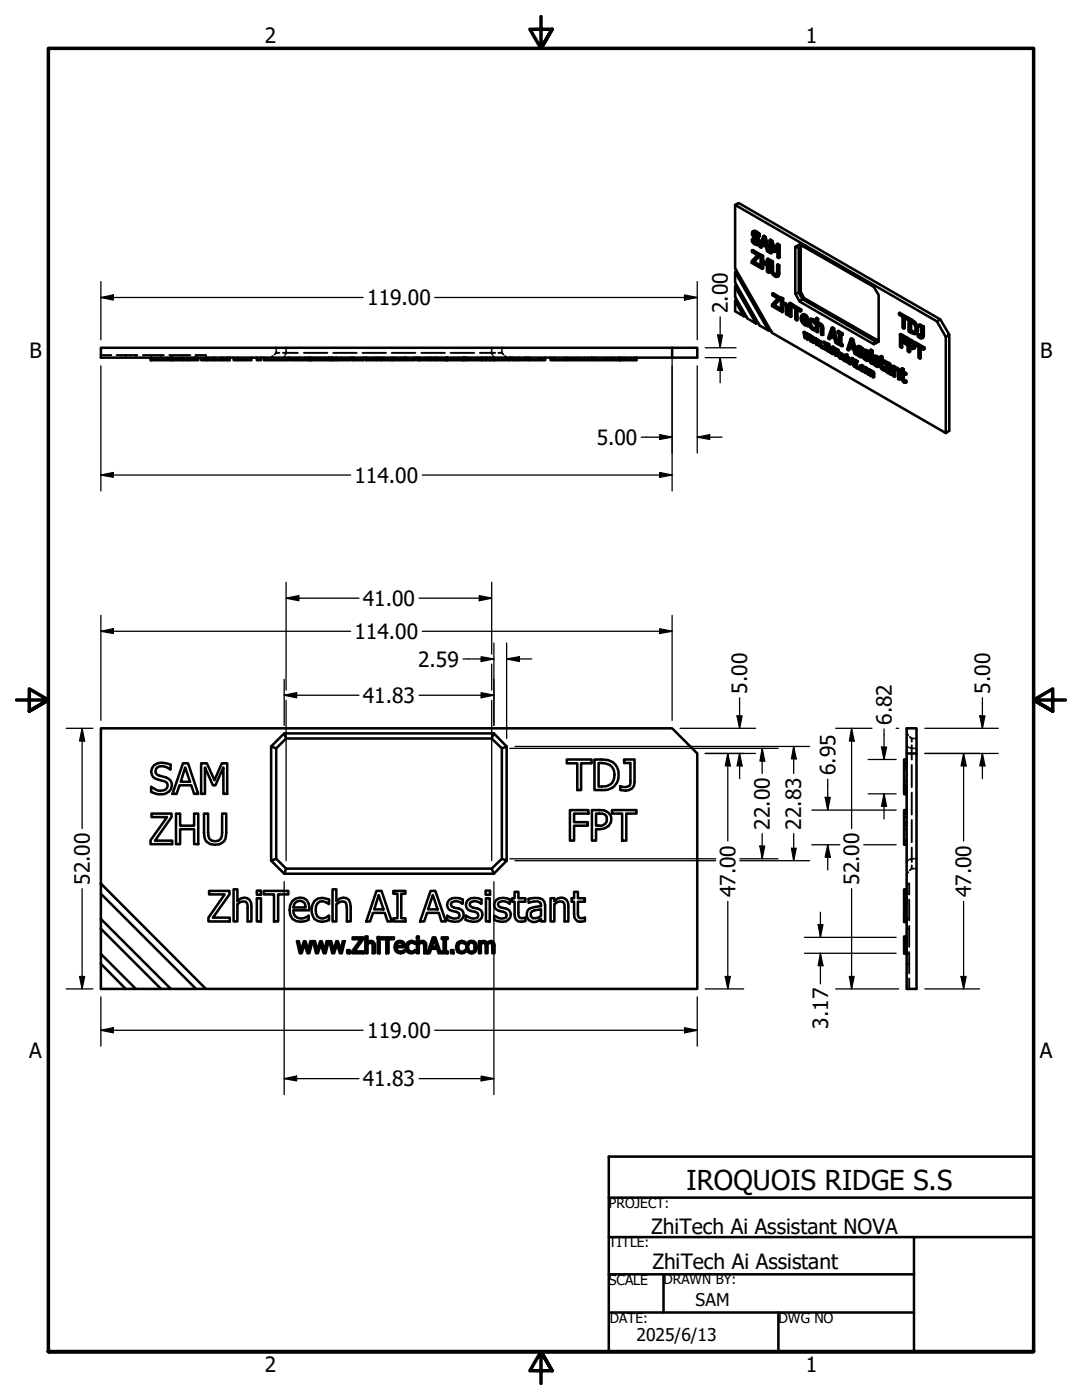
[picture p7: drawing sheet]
<svg xmlns="http://www.w3.org/2000/svg" width="216mm" height="279mm" viewBox="0 0 216 279" stroke-linecap="round" stroke-linejoin="round" font-family="sans-serif">
<defs><g id="words">
<text font-size="5.5" x="137" y="237.4">IROQUOIS RIDGE S.S</text>
<g font-size="4.2">
<text x="52.8" y="8.6">2</text>
<text x="160.8" y="8.6">1</text>
<text x="73.3" y="60.9">119.00</text>
<text x="145.2" y="62.5" transform="rotate(-90 145.2 62.5)">2.00</text>
<text x="5.9" y="71.4">B</text>
<text x="207.6" y="71.4">B</text>
<text x="119.1" y="88.8">5.00</text>
<text x="70.7" y="96.3">114.00</text>
<text x="72.4" y="120.9">41.00</text>
<text x="70.7" y="127.5">114.00</text>
<text x="83.4" y="133">2.59</text>
<text x="72.4" y="140.3">41.83</text>
<text x="149.1" y="138.4" transform="rotate(-90 149.1 138.4)">5.00</text>
<text x="197.5" y="138.4" transform="rotate(-90 197.5 138.4)">5.00</text>
<text x="177.9" y="144.7" transform="rotate(-90 177.9 144.7)">6.82</text>
<text x="166.7" y="154.7" transform="rotate(-90 166.7 154.7)">6.95</text>
<text x="153.6" y="165.6" transform="rotate(-90 153.6 165.6)">22.00</text>
<text x="159.9" y="165.6" transform="rotate(-90 159.9 165.6)">22.83</text>
<text x="17.9" y="176.6" transform="rotate(-90 17.9 176.6)">52.00</text>
<text x="146.7" y="179.1" transform="rotate(-90 146.7 179.1)">47.00</text>
<text x="171.4" y="176.6" transform="rotate(-90 171.4 176.6)">52.00</text>
<text x="193.8" y="179.1" transform="rotate(-90 193.8 179.1)">47.00</text>
<text x="73.3" y="207.1">119.00</text>
<text x="165.2" y="205.3" transform="rotate(-90 165.2 205.3)">3.17</text>
<text x="5.8" y="211.1">A</text>
<text x="207.5" y="211.1">A</text>
<text x="72.4" y="216.8">41.83</text>
<text x="129.9" y="246.2">ZhiTech Ai Assistant NOVA</text>
<text x="130.2" y="253.2">ZhiTech Ai Assistant</text>
<text x="52.8" y="273.8">2</text>
<text x="160.8" y="273.8">1</text>
</g>
<g font-size="3.5">
<text x="138.8" y="260.6">SAM</text>
<text x="127" y="267.7">2025/6/13</text>
</g>
<g font-size="2.8">
<text x="121.5" y="256.3">SCALE</text>
<text x="155.3" y="264">DWG NO</text>
</g>
<g font-size="2.7">
<text x="121.5" y="241.1">PROJECT:</text>
<text x="121.5" y="248.9">TITLE:</text>
<text x="132.4" y="256.3">DRAWN BY:</text>
<text x="121.7" y="264">DATE:</text>
</g>
</g></defs>
<!-- layer: Visible (ANSI) -->
<g fill="none" stroke="#000" stroke-width=".51">
<path d="M146.7 40.9l40.2 23.2 1.8 3.1v19.2l-34.6-20-7.4-12.9zM146.7 40.9l.7-.4 40.2 23.3M146.7 57.2h.1l4.3 7.3-.2 .1zM146.7 54.4v2l4.9 8.6 1.8 1M146.7 57.2v2l2.5 4.4 1.7 1M146.8 53.8v.5l6.7 11.6-.1 .1-6.7-11.6 .1-.1M146.8 56.7v.5M146.8 59.6v.4M150.1 50l1.3 .8 .2-.1M150.2 46.2a.76 .76 0 0 1 1.1 .2l.3 .3M150.2 47.7l.5 .6 .5 .2M150.3 52.3l1.2 .7 .2-.1"/>
<path d="M150.6 46.5v.4a1.91 1.91 0 0 1 1 1.7l-.3 .3M151.4 47.2l-.8-.7h-.2l.1 .6a1.33 1.33 0 0 1 .8 1.8l-.6-.1a1.09 1.09 0 0 1-.6-1l.1-.1M151.4 46.8l-.3-.3-.9-.3a.97 .97 0 0 0 .5 1.5l.5 .6-.1 .3-.7-.3-.3-.5 .1-.1M151.4 46.8l.2-.1v.4l-.2 .1zM151.4 50.8v.3l.2-.1M151.4 51.1l-1.1 1.2h.2M151.5 53v.3l.2-.1v-.3l-1.2-.6 1.1-1.3v-.3l-1.4-.8-.1 .1v.3l1 .6-1.1 1.2v.4l1.5 .8M151.8 51l.3 .2 .2-.1M152.1 51.2v.9l.2-.1M152.1 48.6l.4-1 .3 1.4-.7-.4 .2-.1 .4 .3M152.1 48.9l-.1 .4-.2 .1 .2-.6 .8 .5 .2 .8 .4 .2M152.3 52.5v1l-.2 .2v-1.2l.9 .5v1.2l.4 .2"/>
<path d="M152.3 47.2l-.7 2.1 .2 .1M152.5 47.9l-.2 .6M152.8 47.3l-.5-.1 .2-.1 .3 .2 .7 2.9-.1 .1-.7-2.9M153 52.5l-.7-.5v-.9l-.3-.2-.2 .1v2.5l.3 .2M153 51.8h.5M153.4 51.9v2.5l.1-.1v-2.5l-.3-.2-.2 .2v.9l-.9-.6M153.5 47.9l.4 .2h.2M153.7 52.1l.4 .2 .1-.1M153.9 48.1l.6 1.7 .5-1 .2-.2 .4 .3v2.5l-.2 .1v-2.5M154 49v1.5h-.2v-2.1l.6 1.8 .2 .1M154.1 52.3v1.5a.81 .81 0 0 0 .8 1.1l.2-2 .1-.1 .3 .2v1.7l-.4 .5M154.1 58.6l1.5 .8h.1"/>
<path d="M154.6 49.6l-.5-1.5-.4-.3-.2 .1v2.5l.3 .1M155 48.8l.4 .2 .2-.1M155.1 52.9l.4 .1M155.1 49.4l-.4 .8-.1 .1 .5-1.2v2.2l.3 .2M155.3 53v1.8l-.2 .4a1.52 1.52 0 0 1-1.4-1.5v-1.6l.2-.1 .3 .2v1.6a.96 .96 0 0 0 .8 1.1M155.6 59.4v.4l.1-.2M155.6 59.8l-1.2 1.2 .2-.1M155.8 59.5l.3 .2 .2-.1M156.1 59.7v.9l.2-.1M158.7 49.3v9.3l.7-.2 .7 1.3M158.7 58.6l.9 1.6M159.8 58.2l-.4 .2v-8.9l-.7-.2 .9-.5 14.8 8.5 .9 1.6v9.3l-.9 .5"/>
<path d="M159.8 49.3v8.9l.7 1.3-.4 .2M160.1 49.1l-.7 .4M160.5 59.5l14.4 8.3M30 71.4v.5h.2v-.5v.5h3.8v-.5M34.3 71.4v.5h-.3M34.4 71.4l-.1 .5M34.4 71.4v.5h2.1M36.5 71.4v.5h1v-.5M39.6 71.4v.5h-2.1M40.1 71.4v.5h1.2v-.5M42.8 71.4v.5h-1.5M44.3 71.4v.5h-1.5"/>
<path d="M45.3 71.4v.5h-1M45.8 71.4v.5h-.5M45.8 71.4v.5M46.6 71.4v.5h.8v-.5M50.2 71.4v.5h-2.8M51.2 71.4v.5h.9v-.5M52.6 71.4v.5h4.9v-.5M57.8 71.4v.5h3.9v-.5M61.9 71.4v.5h-.2M61.9 71.9h.3M62.2 71.4v.5h3.5v-.5M65.7 71.4v.5h.4v-.5"/>
<path d="M66.1 71.9h.3M66.4 71.4v.5h.7v-.5M70 71.4v.5h-2.9M70.3 71.4v.5l.1-.5M72.5 71.4v.5h-2.1M72.5 71.4v.5M72.9 71.4v.5h.2M73.1 71.4v.5h2M75.1 71.4v.5h1v-.5M78.2 71.4v.5h-2.1M78.2 71.9h.3M78.5 71.4v.5h2.4v-.5"/>
<path d="M81 71.4v.5h1.8v-.5M83.2 71.4v.5h.4v-.5M83.6 71.9h.2M83.8 71.4v.5h2.1M85.9 71.4v.5h1v-.5M89 71.4v.5h-2.1M92.3 71.4v.5h-3.1v-.5v.5h-.2M92.5 71.4v.5h-.2M92.8 71.4v.5h-.3M92.9 71.4v.5l.1-.5M96.1 71.4v.5h-3.1M96.3 71.4v.5h-.2"/>
<path d="M96.3 71.9h.6M96.9 71.4v.5h.9v-.5M101.7 71.4v.5h-3.1v-.5v.5h-.8M101.9 71.4v.5h-.2M102.2 71.4v.5h.5v-.5M103.4 71.4v.5h-.7M104.8 71.4v.5h-1.4M105.1 71.4v.5h.4v-.5M108.8 71.4v.5h-3.3M109.9 71.4v.5h.7v-.5M110.6 71.9h2.5M113.1 71.4v.5h4.9v-.5"/>
<path d="M118.1 71.4v.5h.5M118.6 71.4v.5h4.8v-.5M124.5 71.4v.5h-.7v-.5v.5h-.4M126.6 71.4v.5h-2.1M127 71.4v.5h-.4M134.1 69.4h-114v2h119v-2h-5v2M146.7 60.1l.1-.1 1.8 3.1h-.2zM146.7 60.1v2l1.7 1M148.6 63.1l.4 .1M151.1 64.5l.3 .1M153.5 65.9l.4 .2M154.4 61l1.2 .7 .2-.1"/>
<path d="M155.6 61.7v.3l.2-.2v-.2l-1.2-.7 1.1-1.3v-.2l-1.4-.9-.2 .1v.3l1.1 .7-1.1 1.2v.3l1.5 .9M156.3 60.5v-.9l-.5-.1v2.6l.3 .2M156.3 60.5a.89 .89 0 0 1 1 1v1.2l-.2 .2a2.29 2.29 0 0 0-.3-2.1l-.5-.2h-.2M156.3 60.8v1.4l-.2 .1v-1.4a.57 .57 0 0 1 .6 .1 .57 .57 0 0 1 .1 .6v1.1l.3 .2M157.5 60.6h.5M157.5 61.2l.4 .1M157.8 60.7v.4l.2-.1v-.4l-.3-.1-.2 .1v.3l.3 .2M157.8 61.3v1.9l.1-.1v-1.8l-.2-.2-.2 .1v1.9l.3 .1M158 60.8l1.7 1h.2M159.1 61.8v2l-.1 .1v-2.2l.7 .5M159.6 60.2l.5-.5 14.5 8.4-.2 .6zM159.7 61.8v.4l.2-.2v-.2l-1.7-1h-.2v.4l.7 .4v2.2l.3 .1"/>
<path d="M160 62.9l.2-.2a1.25 1.25 0 0 1 1.2 1.4M160.1 63.4v-.2l.2-.1 .4 .2 .2 .6-.8-.5 .2-.1 .6 .4M160.3 63.8a1 1 0 0 0 1 .8M160.3 63.1v.2M160.3 66.3l.2 .1 .2-.1M160.5 66.4l.1 .8 .2-.6 .2-.1 .2 .6M160.7 66.9v-.6h-.4l.2 1.1 .2 .1M160.9 66.7l.2 .9 .2-.7 .1-.2 .1 .2M160.9 67.1l-.2 .4 .1-.6 .2 .9h.2l.2-.1 .1-.5M161.1 66.5l-.3 .1M161.1 64.6l-.2 .2M161.2 64.3l-1.1-.7a1.17 1.17 0 0 0 .8 1.2"/>
<path d="M161.3 64.6l.1 .4-.2 .1v-.4l-.3 .1M161.3 64.6l-.1 .1 .2-.1M161.3 66.9h.3M161.4 64.2l-.2 .1a1.12 1.12 0 0 0-1.2-1.4 1.5 1.5 0 0 0 1.2 2.2M161.4 66.9l-.2 .9M161.6 66.9h.2l.1 .6M161.6 67.1l.1 .8 .2-.7h.2l.3 .6M161.6 63.8a.76 .76 0 0 1 1.2 .3M161.6 66.9l-.1 .1 .2 1.1h.1M161.8 66.9l-.3 .1M161.9 64a1.01 1.01 0 0 0 .9 1.5v.3l-.2 .1v-.4h.2a.85 .85 0 0 1-1.1-.4 .85 .85 0 0 1 .2-1.1l.7 .6M161.9 67.2h.3"/>
<path d="M162.1 67.3l.1 .9 .2-.7 .3 .1M162.1 67.8l-.1 .3h-.2l.2-.6 .2 .9 .1 .1 .2-.2 .1-.4M162.4 67.5l.2 .1 .2-.1M162.6 64.3a.72 .72 0 0 0-1.2-.4 1.55 1.55 0 0 0 1.2 2M162.6 64.3l.2-.2v.4l-.2 .1zM162.6 67.6l-.3 .9M162.6 67.6h.3M162.8 67.7l.1 .9 .2-.7 .2-.1 .2 .6M162.8 63.6h.5M163 68.1l-.1-.5h-.3l.3 1.2M163.1 63.7v.9l.2-.1M163.2 68l.2 .8 .2-.6 .1-.1 .2 .1-.3 .8h-.3l-.2-.8-.2 .6 .3-.3"/>
<path d="M163.3 64.5v-.9l-.3-.2-.2 .2v2.6l.3 .1M163.3 64.5a.9 .9 0 0 1 1 1.1v1.2l-.2 .1a2.29 2.29 0 0 0-.3-2.1l-.2-.2h-.5M163.3 64.9v1.3l-.2 .1v-1.4h.2l.5 .3v1.5l.3 .2M163.4 67.9h-.3M163.6 68.2h.3M163.7 68.3l-.3 .8M163.8 69.1l.2 .1 .2-.1M164 69.2v.3l.2-.2v-.2l-.2-.1-.2 .1v.2l.2 .2M164.3 68.3l.7 .4 .2-.1M164.4 69.5l.6 .3h.2M165 68.7v.1h.2l-.6 .6 .6 .3M165 68.8l-.6 .7 .2-.1"/>
<path d="M165 69.8v.2l.2-.1M165.3 68.8v.5l.2-.1M165.5 69.2v-.5h-.3v1.4l.1 .1M165.5 69.2h.2l.3 .3v.9l-.2 .1v-.8l-.1-.3-.4-.1M165.5 68.7l-.2 .1-.1-.2-.8-.4-.1 .1v.2l.5 .3-.6 .7 .8 .5M165.5 69.4v.6l-.2 .2v-.7l.1-.1 .2 .1 .2 1M165.7 66.9l.4-1 .3 1.3-.7-.3 .2-.2 .5 .3M165.8 67.2l-.3 .5 .2-.6 .8 .5 .2 .8 .3 .2M165.9 65.5l-.7 2 .3 .2M166 69.3h.3M166 69.6h.3v.9l-.1 .2v-1M166.1 69.5l-.1 .1v.9l.2 .2"/>
<path d="M166.2 69.3v.2M166.2 66.1l-.3 .6M166.2 69.4l.9 .6 .2-.2M166.3 69.4l-.1-.2-.2 .1v.2h.2M166.3 65.7l.7 2.9 .1-.1M166.4 65.5l-.1 .2-.4-.2 .2-.2 .3 .2 .7 2.9 .3 .1v-2l-.3-.1v-.2l.2-.2 .8 .5v.3l-.1 .1v-.3M166.9 70v.9l-.1 .1v-1.1l.3 .2M167.1 70v.1l.2-.3-.9-.5-.2 .1v.2l.4 .2v1.1l.2 .1M167.1 66.2l.9 .4 .1-.1M167.3 70.5l.2-.1 .4 .1 .2 .4M167.3 70.7l.1-.1 .3 .1 .1 .3-.5-.3 .4 .1M167.4 68.3l-.3 .1v.2l.9 .5"/>
<path d="M167.5 70.6v.1M167.6 71l.2 .3 .2 .1M167.7 68.7l.4 .1M167.9 66.8v1.8l.2 .2v.2l-.1 .1v-.3M167.9 71.2l-.6-.3 .2 .4 .5 .1M168 66.9l-.3-.2v2l.2-.1M168 71.2h-.1l-.1-.5-.4-.3a.68 .68 0 0 0-.2 .8 .68 .68 0 0 0 .7 .4M168 71.4h-.2M168 71.4l-.1 .2h.1M168.1 70.9l.3-.1 .4 .3M168.3 71.1l.1 .5 .4 .2-.1 .1 .1-.1M168.7 71.2v.2l.1-.1"/>
<path d="M168.7 71.4l-.3-.3a.35 .35 0 0 0-.3 .4 .35 .35 0 0 0 .3 .3l.3 .1v.2l.1-.2M168.8 71.1l-.1 .1-.4-.3a.59 .59 0 0 0-.3 .7 .59 .59 0 0 0 .5 .4l.2 .1M168.8 70.8l.1 .1 .2-.1M168.9 70.9v.5l.2-.1M168.9 71.4l.4 .1 .1 1.1 .1-.1M169.1 71.3v-.5h-.3v1.4l.1 .1M169.1 71.3l.1-.1 .3 .3 .1 .9M169.1 71.5v.6l-.2 .2v-.7l.1-.1 .3 .2v.8l.1 .1M169.5 69.1l.4-1 .3 1.4-.7-.4 .2-.1 .5 .2M169.6 69.4l-.3 .5 .2-.6 .8 .5 .2 .8 .3 .1M169.7 67.6l-.7 2.1 .3 .2M169.8 72.3l.2-.5 .2 .7-.4-.2h.3"/>
<path d="M169.9 72.5l-.2 .2 .1-.3 .4 .2 .1 .5 .2 .1M169.9 71.6l-.4 1 .2 .1M170 68.3l-.3 .7M170.1 72l-.1 .2M170.1 71.6l.4 1.6h.2v-1.1l-.1-.2 .1-.1 .4 .3-.2 .2v-.2M170.1 67.9l.7 2.8h.1M170.2 71.6h-.3l.2-.2 .1 .2 .4 1.4M170.2 67.8l-.1 .1-.4-.3h.2l.3 .2 .7 2.6 .4 .4 .4 .2M170.6 71.9l.3 .2h.2M170.7 73l-.1 .2 .3 .3M170.8 73.2h.3M170.9 72.3l-.1-.1v1h.2"/>
<path d="M171 72.3v.9l.1 .1-.2 .2v-.2M171.1 70.2l.7 .7M171.1 69.2l.1-.1a1.01 1.01 0 0 1 1 .5M171.1 70.2l-.2 .2a.86 .86 0 0 0 1.1 .8v-.7l-.3-.3M171.1 70.2l-.2 .2M171.2 73.3h.3M171.4 69.5v.2l.5 .5M171.4 73.4v.3l.1-.4-.1-.1-.2 .1v.3l.2 .1M171.6 73l.4-.2 .3 .4-.1 .2v-.2M171.8 70.9l-.1 .1M171.9 73.2l.1 .5 .3 .2M171.9 70.2l.2 .3a.46 .46 0 0 1-.1 .7"/>
<path d="M172 69.7l-.9-.5a1.02 1.02 0 0 0 .5 1.3l.2 .1-.1 .4M172 69.7l.2-.1v.3l-.2 .1zM172 70l-.5-.5h-.3v.2l.5 .5h.2M172.2 73.4l-.4-.3a.49 .49 0 0 0-.1 .5 .49 .49 0 0 0 .4 .3M172.2 73.9v.2l.1-.1M172.3 73.5a.62 .62 0 0 1 .7 .2 .62 .62 0 0 1-.1 .8l-.6-.4zM172.3 69.9a.75 .75 0 0 1 1.2 .5M172.3 73.2h-.1l-.4-.2a.67 .67 0 0 0-.2 .7 .67 .67 0 0 0 .6 .4M172.4 71l.2 .3 .5 .3M172.4 73.3h.4l.4 .5M172.4 71l-.2 .1a.86 .86 0 0 0 1.2 .8v-.2l-.4-.7M172.4 71l-.2 .1 .4 .5 .4 .2"/>
<path d="M172.5 73.5a.41 .41 0 0 1 .3 .3 .41 .41 0 0 1-.1 .5l-.3-.3zM172.6 73.5v.4l.2 .3M172.7 70.2v.3l.5 .4M173.1 71.7l-.1 .1M173.2 73.7h.3M173.2 74.2l-.3 .3M173.2 70.9l.3 .5a.39 .39 0 0 1-.2 .6M173.3 73.8v.1h.2M173.4 70.4l-1-.5a1.02 1.02 0 0 0 .6 1.4v.5M173.4 70.4h.1l-.1 .4zM173.4 70.8l-.6-.5-.3-.1 .2 .5 .3 .3 .2-.1M173.5 73.9l-.1-.2h-.2v1l.1 .1"/>
<path d="M173.5 73.9l.1-.1 .3 .3 .4 .1 .1 1-.2 .1v-.9l-.2-.2h-.3l-.2-.3h-.2M173.5 74v.7l-.2 .1v-.8h.2l.1 .2v.8l.2 .1M173.6 69.9l.5 .1M173.7 70.5l.4 .1M173.9 70v.4l.2-.1v-.3l-.3-.2-.2 .1v.3l.3 .2M173.9 70.7v1.9l.2-.1v-1.9l-.3-.2-.1 .1v1.9l.2 .2M173.9 74.3v.6l-.1 .2 .1-.8 .2 .1v.8l.1 .1M173.9 74.1l-.1 .1M174.4 71.1a.76 .76 0 0 1 1.1 .4M174.4 72.2l.7 .6M174.4 72.2l-.2 .1 .1 .1 .7 .5M174.7 71.4l.5 .7"/>
<path d="M175 72.1l.4 .5-.1 .6h-.3a.99 .99 0 0 1-.8-.9l.2-.1M175.1 72.8l-.1 .1M175.2 72.1l.4 .5-.1 .5-.2 .1M175.3 71.6l-.9-.5a1 1 0 0 0 .6 1.4l.1 .3-.1 .1M175.3 71.9l-.5-.5-.3 .1 .3 .4 .2 .2h.2M175.3 67.6l-.7 .5M175.5 71.6l.1 .1v-.5l.2-.1 .3 .1v.6l.5 .2v.3l-.1 .1v-.3M175.5 71.5l-.2 .1v.3l.2-.1M175.5 71.5v.1M175.6 71.5l-.1 .1v.2l.1 .1a1.99 1.99 0 0 0 .4 1.8l.5 .3M175.6 71.2l.4 .1 .1-.1M176 71.3v.6l.1-.1"/>
<path d="M176 71.9l.5 .2 .1-.1M176 73.4l.4 .3M176.1 72.2v1.1l.4 .3M176.1 73.3l-.1 .1M176.5 72.4l-.5-.3v1.3M176.5 73.7v.3l.1-.1M176.7 73.2a.69 .69 0 0 1 .8 0M176.7 72.3l.5 .2a1.11 1.11 0 0 1 .6 1v1.3l.2-.1-.1-1.6a1.04 1.04 0 0 0-1.2-.8v.3l.5 .2 .3 .6-.8-.2a.84 .84 0 0 0 0 .9 .84 .84 0 0 0 .8 .3v.3l.3 .1M176.8 73.5l.7 .2v.5a.54 .54 0 0 1-.5-.2 .54 .54 0 0 1-.2-.5zM177 73.5v.4l.5 .2M178.2 73.2l.3 .1 .1-.1M178.5 73.3v.2l.1-.1"/>
<path d="M178.6 73.4v-.2l-.2-.2-.2 .2v1.9l.3 .1M178.6 73.4a.89 .89 0 0 1 1 1v1.2l-.1 .2a2.29 2.29 0 0 0-.3-2.1l-.3-.2h-.4M178.6 73.7v1.4l-.1 .1v-1.4a.57 .57 0 0 1 .6 .1 .57 .57 0 0 1 .1 .6v1.1l.3 .2M179.4 62.5l1.7 1 .2-.1M179.6 66.7l1.2 .8 .2-.1M179.7 74l.2 .1 .1-.6 .3 .2v.5l.5 .3v.2l-.1 .1v-.3M179.9 73.9l-.2 .1v.3l.2 .1v1.3a.93 .93 0 0 0 .8 .7M179.9 73.6l.4 .1M179.9 67.9l.9 .6 .2-.1M180 67.3v.5l1 .6-.2 .4v-.3M180 67.8l-.1 .1v-.7l.9 .6M180 68.3v1l-.1 .1v-1.2l.9 .6"/>
<path d="M180.1 75.8l.6 .3v.3l.1-.1v-.3M180.1 73.7v.6l.2-.1M180.1 74.3l.6 .2h.1M180.3 74.6v1.1l.5 .3M180.3 75.7l-.2 .1M180.5 63.5v2l-.2 .1v-2.2l.8 .4M180.7 74.8l-.6-.3v1.3M180.8 76l-.1 .1 .1-.1M180.8 67.5v.3l.2-.1v-.3l-1.2-.7h-.2v2.5l.3 .2M181.1 63.5v.3l.2-.1v-.3l-1.8-1-.1 .1v.3l.7 .4v2.2l.2 .2M181.1 67.6a1.65 1.65 0 0 1 1.3 1.9l-.1 .1M181.3 63.6a2.3 2.3 0 0 1 1.6 2.8l-.3 .3-1.3-.5v-2.6a2.05 2.05 0 0 1 1.7 2.8l-.3 .2"/>
<path d="M181.4 69.1v-1l.5 .3a.5 .5 0 0 1 .3 .5 .5 .5 0 0 1-.3 .4l-.5-.2 .2-.1 .5 .2M181.6 66l.2-.1 .8 .3-.4 .1zM181.6 69.5v.7l-.2 .1v-1l.7 .4 .2-.1M181.6 68.2v.8M181.8 64.2a1.6 1.6 0 0 1 .8 2.1h-.2M181.8 64.2l-.2-.1v1.9M181.8 64.2v1.7M182.6 68.6a1.71 1.71 0 0 0-1.5-1v2.5l.3 .2M182.6 68.5l1.7 1 .2-.2M182.6 68.8a.53 .53 0 0 1-.3 .8M183.3 66.7l.5 .4M183.3 66.7l-.2 .2 .7 .3v-1.8l-.4-.3v-.3h.2l.7 .4v1.8l-.2 .4-.1 .1"/>
<path d="M183.4 64.8l.7 .5 .2-.1M183.7 69.5v1.9l-.1 .2v-2.3l.7 .5M184.1 65.3v1.8l-.1 .4-.2 .1-.7-.4v-.3l.2-.2M184.3 69.5v.3l.2-.1v-.4l-1.8-1-.1 .2v.3l.7 .4v2.2l.3 .2M186.9 64.1l.7-.3 1.8 3-.7 .4M189.4 66.8v19.2l-.7 .4M20.1 145.4h114l5 5v47h-100l-19-19zM30.7 152.7a3.3 3.3 0 0 1 3.3-.1v.9a1.96 1.96 0 0 0-2.9 0 .89 .89 0 0 0 .7 1.3 2.57 2.57 0 0 1 2.4 1.3 1.88 1.88 0 0 1-2.1 2.4h-.6l-1.3-.4v-1.1a2.21 2.21 0 0 0 3.1 .2 .9 .9 0 0 0-.6-1.3l-.5-.1a2.01 2.01 0 0 1-2-1.9zM36.5 152.3h1l2.1 6.1h-.9l-.5-1.7h-2.4l-.6 1.7h-.8zM37 153.2l.9 2.8h-1.8zM40.1 152.3h1.2l1.5 3.4 1.5-3.4h1v6.1h-.7v-5.2l-1.6 3.5h-.5l-1.6-3.5v5.2h-.8zM54.1 149v22.8l1-.4 2 2"/>
<path d="M56.7 146.4l-2.6 2.6 1 .4v22M57.1 147.4l-2 2M98.6 146.4h-41.9l.4 1h41M101.1 149l-2.5-2.6-.5 1 2 2M113.1 151.6h4.9v.7h-2v5.4h-.8v-5.4h-2.1zM118.6 151.6a7 7 0 0 1 3.6 .5 3.1 3.1 0 0 1 1.1 3.6 3.1 3.1 0 0 1-3.3 2h-1.4zM119.4 152.3h.7a2.38 2.38 0 0 1 2.5 1.9 2.38 2.38 0 0 1-1.6 2.7l-1.6 .1zM124.5 151.6h2.1v4.5a1.64 1.64 0 0 1-1.8 1.7l-1-.1v-.8a1.92 1.92 0 0 0 1.9-.1l.1-.5v-4h-1.3zM180.4 157.8v.6h.5M180.4 158.4l.5 .1M180.4 157.8h.5M180.9 150.4h2v-5h-2v52h2v-47"/>
<path d="M180.9 151.6h-.5v6.2M20.1 176.3l21 21.1M20.1 178.4v5M30.2 162.4h4v.7l-3.3 4.7h3.5v.7h-4.4v-.8l3.3-4.6h-3.1zM35.1 162.4h.8v2.4h2.8v-2.4h.9v6.1h-.9v-3h-2.8v3h-.8zM40.7 162.4h.8v3.8a1.43 1.43 0 0 0 1.4 1.7 1.43 1.43 0 0 0 1.4-1.7v-3.8h.8v3.8a2.05 2.05 0 0 1-2.2 2.4 2.05 2.05 0 0 1-2.2-2.4zM41.7 177.8h4.1v.7l-3.3 4.6h3.3v.8h-4.2v-.8l3.2-4.6h-3.1zM46.6 177.5h.8v2.3a1.52 1.52 0 0 1 1.8-.6 1.52 1.52 0 0 1 1 1.7v3h-.8v-3.2l-.1-.5a1.27 1.27 0 0 0-1.9 .3v3.4h-.8zM51.2 177.7h.9v.9h-.9zM51.2 179.3h.9v4.6h-.9zM52.6 177.8h4.9v.7h-2v5.4h-.8v-5.4h-2.1zM54.1 171.8l2.6 2.6"/>
<path d="M57.1 173.4h41l.5 1h-41.9zM58.4 179.8a1.88 1.88 0 0 1 2.2-.6 1.88 1.88 0 0 1 1.1 2v.5h-3.2a1.66 1.66 0 0 0 1 1.5 1.66 1.66 0 0 0 1.8-.3l.3-.1v.8a3 3 0 0 1-3.2-.2 3.1 3.1 0 0 1 0-3.6zM62.7 179.8a2.55 2.55 0 0 1 3-.3l-.1 .9a1.47 1.47 0 0 0-1.8-.4 1.47 1.47 0 0 0-.8 1.6 1.45 1.45 0 0 0 .8 1.6 1.45 1.45 0 0 0 1.8-.4l.1 .8a2.46 2.46 0 0 1-3.2-.5 3 3 0 0 1 .2-3.3zM66.4 177.5h.7v2.3a1.56 1.56 0 0 1 1.9-.6 1.56 1.56 0 0 1 1 1.7v3h-.8v-3.2l-.2-.5-.2-.2-.5-.1-.5 .1-.7 .5v3.4h-.7zM75.1 177.8h1l2.1 6.1h-.9l-.5-1.7h-2.4l-.5 1.7h-.8zM75.6 178.6l.9 2.9h-1.8zM78.5 177.8h2.4v.6h-.8v4.9h.8v.6h-2.4v-.6h.8v-4.9h-.8zM85.9 177.8h1l2.1 6.1h-.9l-.5-1.7h-2.4l-.6 1.7h-.8zM86.4 178.6l.9 2.9h-1.9zM89.7 179.6a2.71 2.71 0 0 1 2.6-.1v.8a1.87 1.87 0 0 0-2.3-.1v.3l.2 .4 .5 .3a1.55 1.55 0 0 1 1.8 1.4 1.57 1.57 0 0 1-1.8 1.4l-1.5-.4v-.8l.3 .1a1.72 1.72 0 0 0 2.1 .1v-.8l-1.4-.4a1.27 1.27 0 0 1-1-.9 1.27 1.27 0 0 1 .5-1.3zM93.4 179.6a2.71 2.71 0 0 1 2.7-.1v.8a1.87 1.87 0 0 0-2.3-.1v.5l.6 .5a1.55 1.55 0 0 1 1.9 1.4 1.57 1.57 0 0 1-1.9 1.4l-1.5-.4v-.8a2.14 2.14 0 0 0 2.5 .2l-.1-.8-1.3-.4a1.27 1.27 0 0 1-1-.9 1.27 1.27 0 0 1 .4-1.3zM96.9 177.7h.9v.9h-.9z"/>
<path d="M97 179.3h.7v4.6h-.7zM98.1 173.4l2-2 1 .4-2.5 2.6M99.1 179.6a2.71 2.71 0 0 1 2.6-.1v.8a1.87 1.87 0 0 0-2.3-.1v.3l.2 .4 .5 .3a1.55 1.55 0 0 1 1.8 1.4 1.55 1.55 0 0 1-1.8 1.4l-1.5-.4v-.8l.3 .1a1.72 1.72 0 0 0 2.1 .1v-.8l-.5-.2a1.67 1.67 0 0 1-1.9-1.4l.1-.6zM100.1 171.4v-22l1-.4v22.8M102.7 178h.7v1.3h1.4v.7h-1.4v2.6l.2 .4a1.17 1.17 0 0 0 1.2 .1v.7l-.8 .2a1.25 1.25 0 0 1-1.3-1.6v-2.4h-.5v-.7h.5zM105.5 179.4a4 4 0 0 1 2.8 .1l.3 .5 .2 .7v3.2h-.9v-.5a1.57 1.57 0 0 1-2.3 .3 1.57 1.57 0 0 1-.1-2.3l1.4-.4 1-.2v-.1a.82 .82 0 0 0-1-.8l-1.4 .2zM109.9 179.3h.7v.5a1.52 1.52 0 0 1 1.9-.6 1.52 1.52 0 0 1 .9 1.7v3h-.8v-3.2l-.1-.5a1.27 1.27 0 0 0-1.9 .3v3.4h-.7zM113.7 161.7h3.7v.7h-2.8v1.7h2.7v.7h-2.7v3h-.9zM114.6 178h.7v1.3h1.4v.7h-1.4v2.6l.1 .4a1.17 1.17 0 0 0 1.3 .1v.7l-.8 .2a1.33 1.33 0 0 1-1.3-1.6v-2.4h-.6v-.7h.6zM118.1 161.7h1.5a1.9 1.9 0 0 1 2.4 1.5 1.9 1.9 0 0 1-1.8 2.2l-1.3 .1v2.3h-.8zM118.9 162.4h.7a1.25 1.25 0 0 1 1.5 1.2 1.25 1.25 0 0 1-1.6 1.2h-.6zM122.1 161.7h4.9v.7h-2v5.4h-.9v-5.4h-2z"/>
<path d="M180.4 179.3v.7h.5M180.4 180v3h.5M180.4 167.8v.8h.5M180.4 162.4v5.4h.5M180.9 178h-.5v1.3h.5M180.9 177.7h-.5v.3M180.9 177.5h-.5v.2M180.9 161.7h-.5v.7h.5M20.1 192.3v-1.9l7 7h-2M20.1 185.4v-2l14 14h-2M20.1 192.3l5 5.1M20.1 185.4l12 12"/>
<path d="M20.1 192.3v5.1h5M20.1 185.4v5M27.1 197.4h5M34.1 197.4h5M58.9 180.1a1.18 1.18 0 0 1 1.4-.2 1.18 1.18 0 0 1 .7 1.2h-2.5zM59.2 187.8h.4l.5 1.9 .5-1.9h.4l.5 1.9 .4-1.9h.5l-.7 2.4h-.4l-.5-1.8-.6 1.8h-.4zM62.5 187.8h.4l.4 1.9 .6-1.9h.3l.6 1.9 .4-1.9h.4l-.6 2.4h-.4l-.6-1.8-.6 1.8h-.3zM65.7 187.8h.4l.4 1.9 .6-1.9h.3l.6 1.9 .4-1.9h.4l-.6 2.4h-.4l-.6-1.8-.5 1.8h-.4zM69.3 189.6h.5v.6h-.5zM70.4 187.1h2.1v.4l-1.8 2.4h1.8v.3h-2.2v-.4l1.7-2.3h-1.6zM72.9 186.9h.4v1.2a.81 .81 0 0 1 1-.3 .81 .81 0 0 1 .5 .9v1.5h-.4l-.1-1.9-.4-.1-.6 .3v1.7h-.4zM75.3 187h.5v.5h-.5z"/>
<path d="M75.4 187.8h.4v2.4h-.4zM76.1 187.1h2.5v.4h-1.1v2.7h-.4v-2.7h-1zM79 188.1a1.04 1.04 0 0 1 1.3-.2 1.04 1.04 0 0 1 .5 1.1h-1.7a.77 .77 0 0 0 .8 .9l.8-.3v.5a1.31 1.31 0 0 1-1.7-.3 1.31 1.31 0 0 1 0-1.7zM79.3 188.3a.62 .62 0 0 1 .7-.2 .62 .62 0 0 1 .4 .7h-1.3zM81.3 188.1l.8-.3 .7 .2v.4a.84 .84 0 0 0-1.1-.1 .84 .84 0 0 0-.2 1.1 .75 .75 0 0 0 .6 .5 .75 .75 0 0 0 .7-.3v.5a1.11 1.11 0 0 1-1.2 0 1.11 1.11 0 0 1-.6-1.1l.1-.5zM83.2 186.9h.4v1.2a.8 .8 0 0 1 .9-.3 .8 .8 0 0 1 .5 .9v1.5h-.4v-1.9l-.4-.1-.6 .3v1.7h-.4zM86.4 187.1h.5l1 3.1h-.4l-.3-.8h-1.2l-.3 .8h-.4zM86.6 187.5l.5 1.5h-.9zM88.1 187.1h1.2v.3h-.3v2.5h.3v.3h-1.2v-.3h.4v-2.5h-.4zM90 189.6h.5v.6h-.5zM91.3 188.1l.8-.3 .7 .2v.4a.84 .84 0 0 0-1.1-.1 .84 .84 0 0 0-.2 1.1 .76 .76 0 0 0 .6 .5 .76 .76 0 0 0 .7-.3v.5a1.19 1.19 0 0 1-1.5-.1 1.19 1.19 0 0 1-.2-1.5zM93.3 188.1a1.04 1.04 0 0 1 1.3-.2 1.04 1.04 0 0 1 .5 1.1 1.07 1.07 0 0 1-1 1.3 1.07 1.07 0 0 1-1.1-1.3l.1-.5z"/>
<path d="M93.8 188.2a.83 .83 0 0 1 .9 .3 .83 .83 0 0 1 0 .9 .61 .61 0 0 1-.6 .5 .61 .61 0 0 1-.6-.5 1.23 1.23 0 0 1 .3-1.2zM95.6 187.8h.3v.3a.73 .73 0 0 1 1.3 .1l.8-.4a.78 .78 0 0 1 .7 .9v1.5h-.5v-1.9l-.3-.1-.6 .3v1.7h-.4l-.1-1.9-.3-.1h-.2l-.4 .3v1.7h-.3zM106.1 181.9l.5-.2 1.3-.2v1.3a1.47 1.47 0 0 1-1.8 .3 .95 .95 0 0 1 0-1.2zM180.4 183v.1h.5M180.4 183.1v.7h.5M180.4 183.8v.2h.5M180.4 184h.5M180.4 190.2l.5 .1M180.4 187.4v.4M180.9 187.1h-.5v.3h.5M180.9 186.9h-.5v.2M180.9 187.8h-.5v2.4h.5"/>
</g>
<!-- layer: Hidden (ANSI) -->
<g fill="none" stroke="#000" stroke-width=".38">
<path d="M20.1 70.9h2.1M23.2 70.9h4.2M25.1 70.9v.2M25.1 71.2v.2M27.1 70.9v.2M27.1 71.2v.2M28.5 70.9h4.2M30.2 71.4v.2M30.2 71.8v.1M30.9 71.4v.2M30.9 71.8v.1M31.1 71.4v.2"/>
<path d="M31.1 71.8v.1M32.1 70.9v.2M32.1 71.2v.2M33.3 71.4v.2M33.3 71.8v.1M33.5 71.4v.2M33.5 71.8v.1M33.8 70.9h4.2M34 71.4v.2M34 71.8v.1M34.1 70.9v.2M34.1 71.2v.2"/>
<path d="M34.2 71.4v.2M34.2 71.8v.1M35.1 71.4v.2M35.1 71.8v.1M35.2 71.4v.2M35.2 71.8v.1M35.8 71.4v.2M35.8 71.8v.1M35.9 71.4v.2M35.9 71.8v.1M36.1 71.4v.2M36.1 71.8v.1"/>
<path d="M37 71.4v.2M37 71.8v.1M37.9 71.4v.2M37.9 71.8v.1M38.2 71.4v.2M38.2 71.8v.1M38.7 71.4v.2M38.7 71.8v.1M39 70.9h2.1v.2M39.1 70.9v.2M39.1 71.2v.2M39.6 71.4v.2"/>
<path d="M39.6 71.8v.1M40.7 71.4v.2M40.7 71.8v.1M40.9 71.4v.2M40.9 71.8v.1M41.1 71.2v.2M41.5 71.4v.2M41.5 71.8v.1M41.6 71.4v.2M41.6 71.8v.1M41.7 71.4v.2M41.7 71.8v.1"/>
<path d="M42.5 71.4v.2M42.5 71.8v.1M43 71.4v.2M43 71.8v.1M44.3 71.4v.2M44.3 71.8v.1M44.6 71.4v.2M44.6 71.8v.1M44.8 71.4v.2M44.8 71.8v.1M45.1 71.4v.2M45.1 71.8v.1"/>
<path d="M49.4 71.4v.2M49.4 71.8v.1M51.2 71.4v.2M51.2 71.8v.1M52.1 71.4v.2M52.1 71.8v.1M54.4 71.1l-.3 .3M54.7 71.4v.2M54.7 71.8v.1M55.1 70v.4l-.3 .3M55.1 70.4h.7M55.1 69.4v.3"/>
<path d="M55.5 71.4v.2M55.5 71.8v.1M56.8 71.1l-.1 .3M57.1 70v.4h-.6M57.1 69.4v.3M58.5 71.4v.2M58.5 71.8v.1M58.9 71.4v.2M58.9 71.8v.1M59.2 71.4v.2M59.2 71.8v.1M59.4 70.4h-2.3l-.1 .3"/>
<path d="M59.6 71.4v.2M59.6 71.8v.1M59.8 71.4v.2M59.8 71.8v.1M60.1 71.4v.2M60.1 71.8v.1M60.2 71.4v.2M60.2 71.8v.1M60.6 70.4h4.7M60.6 71.4v.2M60.6 71.8v.1M60.7 71.4v.2"/>
<path d="M60.7 71.8v.1M60.8 71.4v.2M60.8 71.8v.1M61 71.4v.2M61 71.8v.1M61.3 71.4v.2M61.3 71.8v.1M61.5 71.4v.2M61.5 71.8v.1M61.6 71.4v.2M61.6 71.8v.1M61.7 71.4v.2"/>
<path d="M61.7 71.8v.1M62.4 71.4v.2M62.4 71.8v.1M62.5 71.4v.2M62.5 71.8v.1M62.9 71.4v.2M62.9 71.8v.1M63 71.4v.2M63 71.8v.1M63.1 71.4v.2M63.1 71.8v.1M63.3 71.4v.2"/>
<path d="M63.3 71.8v.1M63.4 71.4v.2M63.4 71.8v.1M63.9 71.4v.2M63.9 71.8v.1M64 71.4v.2M64 71.8v.1M64.2 71.4v.2M64.2 71.8v.1M64.6 71.4v.2M64.6 71.8v.1M64.8 71.4v.2"/>
<path d="M64.8 71.8v.1M65 71.4v.2M65 71.8v.1M65.1 71.4v.2M65.1 71.8v.1M65.2 71.4v.2M65.2 71.8v.1M65.6 71.4v.2M65.6 71.8v.1M66.3 71.4v.2M66.3 71.8v.1M66.5 70.4h4.7"/>
<path d="M66.5 71.4v.2M66.5 71.8v.1M66.7 71.4v.2M66.7 71.8v.1M67.1 71.4v.2M67.1 71.8v.1M67.2 71.4v.2M67.2 71.8v.1M67.4 71.4v.2M67.4 71.8v.1M67.8 71.4v.2M67.8 71.8v.1"/>
<path d="M68 71.4v.2M68 71.8v.1M68.2 71.4v.2M68.2 71.8v.1M68.4 71.4v.2M68.4 71.8v.1M68.8 71.4v.2M68.8 71.8v.1M69.2 71.4v.2M69.2 71.8v.1M69.3 71.4v.2M69.3 71.8v.1"/>
<path d="M69.8 71.4v.2M69.8 71.8v.1M70.7 71.4v.2M70.7 71.8v.1M72 71.4v.2M72 71.8v.1M72.3 70.4h4.7M73.3 71.4v.2M73.3 71.8v.1M73.9 71.4v.2M73.9 71.8v.1M74.4 71.4v.2"/>
<path d="M74.4 71.8v.1M74.7 71.4v.2M74.7 71.8v.1M74.8 71.4v.2M74.8 71.8v.1M75.3 71.4v.2M75.3 71.8v.1M75.4 71.4v.2M75.4 71.8v.1M75.6 71.4v.2M75.6 71.8v.1M75.8 71.4v.2"/>
<path d="M75.8 71.8v.1M76.1 71.4v.2M76.1 71.8v.1M76.5 71.4v.2M76.5 71.8v.1M76.8 71.4v.2M76.8 71.8v.1M77.1 71.4v.2M77.1 71.8v.1M77.3 71.4v.2M77.3 71.8v.1M77.5 71.4v.2"/>
<path d="M77.5 71.8v.1M78.2 70.4h4.7M78.6 71.4v.2M78.6 71.8v.1M78.7 71.4v.2M78.7 71.8v.1M79.1 71.4v.2M79.1 71.8v.1M79.3 71.4v.2M79.3 71.8v.1M80.1 71.4v.2M80.1 71.8v.1"/>
<path d="M80.3 71.4v.2M80.3 71.8v.1M80.4 71.4v.2M80.4 71.8v.1M80.7 71.4v.2M80.7 71.8v.1M80.8 71.4v.2M80.8 71.8v.1M81.4 71.4v.2M81.4 71.8v.1M82.5 71.4v.2M82.5 71.8v.1"/>
<path d="M82.8 71.4v.2M82.8 71.8v.1M84.1 70.4h4.7M84.6 71.4v.2M84.6 71.8v.1M85 71.4v.2M85 71.8v.1M85.2 71.4v.2M85.2 71.8v.1M85.3 71.4v.2M85.3 71.8v.1M85.4 71.4v.2"/>
<path d="M85.4 71.8v.1M85.7 71.4v.2M85.7 71.8v.1M86 71.4v.2M86 71.8v.1M86.2 71.4v.2M86.2 71.8v.1M86.4 71.4v.2M86.4 71.8v.1M86.6 71.4v.2M86.6 71.8v.1M86.9 71.4v.2"/>
<path d="M86.9 71.8v.1M87.1 71.4v.2M87.1 71.8v.1M87.2 71.4v.2M87.2 71.8v.1M87.3 71.4v.2M87.3 71.8v.1M87.5 71.4v.2M87.5 71.8v.1M87.6 71.4v.2M87.6 71.8v.1M87.9 71.4v.2"/>
<path d="M87.9 71.8v.1M88.1 71.4v.2M88.1 71.8v.1M88.5 71.4v.2M88.5 71.8v.1M89 71.4v.2M89 71.8v.1M89.2 71.4v.2M89.2 71.8v.1M89.3 71.4v.2M89.3 71.8v.1M89.9 70.4h4.7"/>
<path d="M90 71.4v.2M90 71.8v.1M90.2 71.4v.2M90.2 71.8v.1M90.5 71.4v.2M90.5 71.8v.1M91 71.4v.2M91 71.8v.1M91.4 71.4v.2M91.4 71.8v.1M91.5 71.4v.2M91.5 71.8v.1"/>
<path d="M91.7 71.4v.2M91.7 71.8v.1M92.3 71.4v.2M92.3 71.8v.1M92.5 71.4v.2M92.5 71.8v.1M92.8 71.4v.2M92.8 71.8v.1M93 71.4v.2M93 71.8v.1M93.4 71.4v.2M93.4 71.8v.1"/>
<path d="M93.7 71.4v.2M93.7 71.8v.1M94 71.4v.2M94 71.8v.1M94.7 71.4v.2M94.7 71.8v.1M95.1 71.4v.2M95.1 71.8v.1M95.2 71.4v.2M95.2 71.8v.1M95.4 71.4v.2M95.4 71.8v.1"/>
<path d="M95.6 71.4v.2M95.6 71.8v.1M95.9 71.4v.2M95.9 71.8v.1M96 71.4v.2M96 71.8v.1M96.8 71.4v.2M96.8 71.8v.1M96.9 71.4v.2M96.9 71.8v.1M97 71.4v.2M97 71.8v.1"/>
<path d="M97.2 71.4v.2M97.2 71.8v.1M97.3 71.4v.2M97.3 71.8v.1M97.7 71.4v.2M97.7 71.8v.1M98.1 70v.4h-2.3M98.1 69.4v.3M98.2 71.4v.2M98.2 71.8v.1M98.4 71.1l.2 .3M98.6 71.4v.2"/>
<path d="M98.6 71.8v.1M98.7 71.4v.2M98.7 71.8v.1M98.8 70.4h-.7l.1 .3M99.4 71.4v.2M99.4 71.8v.1M99.4 70.4h.7M99.6 71.4v.2M99.6 71.8v.1M100.1 70.4l.4 .3M100.1 69.4v.3M100.1 70v.4"/>
<path d="M100.8 71.1l.3 .3v.2M100.8 71.4v.2M100.8 71.8v.1M100.9 71.4v.2M100.9 71.8v.1M101.1 71.8v.1M101.7 71.4v.2M101.7 71.8v.1M103.6 71.4v.2M103.6 71.8v.1M104.8 71.4v.2M104.8 71.8v.1"/>
<path d="M105.5 71.4v.2M105.5 71.8v.1M105.9 71.4v.2M105.9 71.8v.1M107.4 71.4v.2M107.4 71.8v.1M107.9 71.4v.2M107.9 71.8v.1M112.6 71.4v.2M112.6 71.8v.1M113.4 71.4v.2M113.4 71.8v.1"/>
<path d="M113.7 71.4v.2M113.7 71.8v.1M114 71.4v.2M114 71.8v.1M114.6 71.4v.2M114.6 71.8v.1M115.2 71.4v.2M115.2 71.8v.1M115.3 71.4v.2M115.3 71.8v.1M115.4 71.4v.2M115.4 71.8v.1"/>
<path d="M116 71.4v.2M116 71.8v.1M116.7 71.4v.2M116.7 71.8v.1M117.3 71.4v.2M117.3 71.8v.1M117.4 71.4v.2M117.4 71.8v.1M118.9 71.4v.2M118.9 71.8v.1M119.4 71.4v.2M119.4 71.8v.1"/>
<path d="M120.8 71.4v.2M120.8 71.8v.1M121.1 71.4v.2M121.1 71.8v.1M121.7 71.4v.2M121.7 71.8v.1M122 71.4v.2M122 71.8v.1M122.1 71.4v.2M122.1 71.8v.1M122.2 71.4v.2M122.2 71.8v.1"/>
<path d="M122.6 71.4v.2M122.6 71.8v.1M124.1 71.4v.2M124.1 71.8v.1M125 71.4v.2M125 71.8v.1M125.7 71.4v.2M125.7 71.8v.1M125.8 71.4v.2M125.8 71.8v.1M180.4 153.2h.2M180.4 156.7h.2"/>
<path d="M180.4 155.7h.2M180.4 152.3h.2M180.4 156h.2M180.4 158.1h.2M180.4 157h.2M180.4 157.8h.2M180.4 152.2h.2M180.4 152.6h.2M180.4 153.5h.2M180.4 152.9h.2M180.4 156.6h.2M180.4 157.2h.2"/>
<path d="M180.4 157.7h.2M180.4 156.9h.2M180.4 157.1h.2M180.4 156.8h.2M180.7 153.2h.2M180.7 156.7h.2M180.7 155.7h.2M180.7 152.3h.2M180.7 156h.2M180.7 158.1h.2M180.7 157h.2M180.7 157.8h.2"/>
<path d="M180.7 152.2h.2M180.7 152.6h.2M180.7 153.5h.2M180.7 152.9h.2M180.7 156.6h.2M180.7 157.2h.2M180.7 157.7h.2M180.7 156.9h.2M180.7 157.1h.2M180.7 156.8h.2M180.9 149l.3 .1M180.9 146.4l.3 .3"/>
<path d="M181.5 149.2l.4 .2v2.2M181.5 147.1l.4 .3v.6M181.9 148.7v.7h.3M181.9 152.7v4.4M181.9 158.2v4.4M181.9 147.4h.3M182.6 147.4h.3M182.6 149.4h.3M180.4 178.4h.2M180.4 178.6h.2M180.4 179.2h.2M180.4 179.5h.2"/>
<path d="M180.4 179.8h.2M180.4 178.5h.2M180.4 177.8h.2M180.4 179.9h.2M180.4 179.4h.2M180.4 179.1h.2M180.4 165.5h.2M180.4 164.8h.2M180.4 168.5h.2M180.4 167.7h.2M180.4 163.1h.2M180.4 167.8h.2"/>
<path d="M180.4 167.9h.2M180.4 162.4h.2M180.4 164.1h.2M180.4 164.4h.2M180.7 178.4h.3M180.7 178.6h.2M180.7 179.2h.2M180.7 179.5h.2M180.7 179.8h.2M180.7 178.5h.2M180.7 177.8h.2M180.7 179.9h.2"/>
<path d="M180.7 179.4h.2M180.7 179.1h.2M180.7 165.5h.2M180.7 164.8h.2M180.7 168.5h.2M180.7 167.7h.2M180.7 163.1h.2M180.7 167.8h.2M180.7 167.9h.2M180.7 162.4h.2M180.7 164.1h.2M180.7 164.4h.2"/>
<path d="M180.9 176.3h.1M181.2 174.1l-.3 .3M181.2 171.6l-.3 .2M181.2 178.4h.2M181.2 176.3h.2v2.2M181.4 179.5v4.2M181.5 171.5l.4-.1v.6M181.9 173.4l-.4 .3M181.9 163.6v4.5M181.9 169.2v2.2h.3M181.9 172.7v.7M181.9 173.4h.3"/>
<path d="M182.6 173.4h.3M182.6 171.4h.3M180.4 183.4h.2M180.4 187.8h.2M180.4 188h.2M180.4 188.4h.2M180.4 188.2h.2M180.4 189.9h.2M180.4 189.6h.2M180.4 190.1h.2M180.4 190.2h.2M180.4 189h.2"/>
<path d="M180.4 187.5h.2M180.4 189.4h.2M180.4 188.8h.2M180.4 188.3h.2M180.4 189.8h.2M180.4 187h.2M180.4 183.3h.2M180.4 180.4h.2M180.4 180.1h.2M180.4 182.8h.2M180.4 183.6h.2M180.4 183.8h.2"/>
<path d="M180.4 184h.2M180.4 181.1h.2M180.4 181.7h.2M180.4 183.1h.2M180.4 182.2h.2M180.4 183.2h.2M180.4 181.8h.2M180.4 180.3h.2M180.4 181.3h.2M180.4 181.5h.2M180.4 180.8h.2M180.4 180.5h.2"/>
<path d="M180.4 183.9h.2M180.4 189.7h.2M180.4 188.1h.2M180.4 188.5h.2M180.7 183.4h.3M180.7 187.8h.2M180.7 188h.2M180.7 188.4h.2M180.7 188.2h.2M180.7 189.9h.2M180.7 189.6h.2M180.7 190.1h.2"/>
<path d="M180.7 190.2h.2M180.7 189h.2M180.7 187.5h.2M180.7 189.4h.2M180.7 188.8h.2M180.7 188.3h.2M180.7 189.8h.2M180.7 187h.2M180.7 183.3h.2M180.7 180.4h.2M180.7 180.1h.2M180.7 182.8h.2"/>
<path d="M180.7 183.6h.2M180.7 183.8h.2M180.7 184h.2M180.7 181.1h.2M180.7 181.7h.2M180.7 183.1h.2M180.7 182.2h.2M180.7 183.2h.2M180.7 181.8h.2M180.7 180.3h.2M180.7 181.3h.2M180.7 181.5h.2"/>
<path d="M180.7 180.8h.2M180.7 180.5h.2M180.7 183.9h.2M180.7 189.7h.2M180.7 188.1h.2M180.7 188.5h.2M180.9 192.3h.1M180.9 190.4h.1M180.9 185.4h.1M181.2 192.3h.2M181.2 190.4h.2M181.2 185.4h.2"/>
<path d="M181.2 183.4h.2M181.4 184.8v4.2M181.4 190v4.2M181.4 195.3v2.1"/>
</g>
<!-- layer: Visible (ANSI) -->
<g fill="#000">
<circle cx="151.4" cy="47.2" r=".25"/>
<circle cx="162.6" cy="64.6" r=".25"/>
<circle cx="171.1" cy="70.2" r=".25"/>
<circle cx="171.4" cy="69.5" r=".25"/>
<circle cx="172.4" cy="71" r=".25"/>
<circle cx="172.7" cy="70.2" r=".25"/>
<circle cx="175.3" cy="71.9" r=".25"/>
<circle cx="175.6" cy="71.5" r=".25"/>
<circle cx="183.3" cy="66.7" r=".25"/>
</g>
<!-- layer: Border (ANSI) -->
<path d="M107.9 3.3v6.4l-2.2-3.9h4.5l-2.3 3.9 2.3-3.9M3.3 139.7h6.4l-3.9-2.2v4.4l3.9-2.2-3.9 2.2M212.6 139.7h-6.4l3.9-2.2v4.4l-3.9-2.2 3.9 2.2M9.7 269.7v-260h196.5v260h-196.5h196.5M110.2 273.6l-2.3-3.9 2.3 3.9h-4.5l2.2-3.9v6.4" fill="none" stroke="#000" stroke-width=".7"/>
<!-- layer: Title (ANSI) -->
<path d="M121.5 239h84.7M121.5 246.9h84.7M121.5 254.3h60.9M132.4 254.3v7.6M182.4 246.9v22.8M121.4 269.7h84.8v-38.9h-84.7v38.9M121.7 261.9h60.7M155.3 261.9v7.8" fill="none" stroke="#000" stroke-width=".51"/>
<!-- layer: Dimension (ANSI) -->
<g fill="none" stroke="#000" stroke-width=".25">
<path d="M20.1 59.4l2.5-.5v1zM20.1 59.4h52.4M20.1 56.2v11.6M86.7 59.4h52.4M136.6 58.9l2.5 .5-2.5 .5zM139.1 56.2v11.6M20.1 73v25M134.1 71v27M139.1 73v17.4M140.7 71.4h6.2M140.7 69.4h6.2M143.2 66.9h.9l-.4 2.5z"/>
<path d="M143.7 71.4l.4 2.5h-.9zM143.7 63.2v6.2M143.7 71.4v5M20.1 94.8l2.5-.5v.9zM20.1 94.8h49.9M84.3 94.8h49.8M128 87.2h6.1M131.6 86.7l2.5 .5-2.5 .5zM131.6 94.3l2.5 .5-2.5 .4zM139.1 87.2l2.5-.5v1zM139.1 87.2h5M57.1 119.4l2.5-.5v1z"/>
<path d="M57.1 119.4h14.5M57.1 116.2v21.5M83.6 119.4h14.5M95.6 118.9l2.5 .5-2.5 .5zM98.1 116.2v14.4M20.1 126l2.5-.5v.9zM20.1 122.8v21M20.1 126h49.9M56.7 138.7l2.5-.5v1.1zM56.7 138.7h14.9M56.7 135.6v9.2M57.1 139.8v32"/>
<path d="M83.6 138.7h15M84.3 126h49.8M92.4 131.5h6.2M96 138.2l2.6 .5-2.6 .6zM96 131.1l2.6 .4-2.6 .5zM98.1 132.5v5.2M98.1 139.8v32M98.6 128.3v16.5M101.1 131.5l2.5-.4v.9zM101.1 131.5h5M101.1 128.3v19.1M131.6 125.5l2.5 .5-2.5 .4z"/>
<path d="M134.1 122.8v21M147.6 139.3v6.1M196 139.3v6.1M13.2 145.4h5.3M16.4 145.4l.5 2.5h-1zM16.4 145.4v20M101.7 149.4h53.6M102.7 149h58.8M135.7 145.4h15M140.7 150.4h10M145.2 150.4l.5 2.4h-1zM145.2 150.4v17.4"/>
<path d="M147.1 142.9h1l-.5 2.5zM147.6 150.4l.5 2.4h-1zM147.6 150.4v5M152.1 149.4l.5 2.5h-1zM152.1 149.4v5M158.4 149l.5 2.4h-1zM158.4 149v5.4M164.7 159.1h1l-.5 2.6zM165.2 155.5v6.2M166.8 145.4h7.2M169.9 145.4l.5 2.5h-.9zM169.9 145.4v20"/>
<path d="M173.2 151.6h5.6M173.2 158.4h5.6M175.9 149.1h1l-.5 2.5zM176.4 158.4l.5 2.5h-1zM176.4 145.5v6.1M176.4 158.4v5M178.8 145.4h.5M184.5 150.4h14.7M184.5 145.4h14.7M192.3 150.4l.5 2.4h-1zM192.3 150.4v17.4M195.5 142.9h1l-.5 2.5z"/>
<path d="M196 150.4l.5 2.4h-1zM196 150.4v5M16.4 177.4v20M56.7 176v42.4M98.6 176v42.4M101.7 171.4h41.1M102.7 171.8h40.1M145.2 179.9v17.5M147.6 171.4h7.7M147.6 171.8h13.9M151.6 168.8h1l-.5 2.6zM152.1 166.4v5"/>
<path d="M157.9 169.3h1l-.5 2.5zM158.4 166.4v5.4M162 161.7h16.8M162 168.6h5.6M165.2 168.6l.5 2.5h-1zM165.2 168.6v5M169.9 177.4v20M172.3 168.6h6.5M192.3 179.9v17.5M13.2 197.4h5.3M15.9 194.9h1l-.5 2.5zM20.1 198.9v9.9"/>
<path d="M139.1 198.9v9.9M140.7 197.4h7.7M144.7 194.9h1l-.5 2.5zM160.5 190.2h18.3M160.5 187.1h18.3M163.3 184.5h.9l-.5 2.6zM163.7 190.2l.5 2.5h-.9zM163.7 182.1v5M163.7 190.2v6.1M166.8 197.4h12.5M169.5 194.9h.9l-.5 2.5zM184.5 197.4h11"/>
<path d="M191.8 194.9h1l-.5 2.5zM20.1 205.6l2.5-.5v1zM20.1 205.6h52.4M56.7 215.3l2.5-.5v.9zM56.7 215.3h14.9M83.6 215.3h15M86.7 205.6h52.4M96 214.8l2.6 .5-2.6 .4zM136.6 205.1l2.5 .5-2.5 .5z"/>
</g>
<g fill="#000">
<path d="M20.1 59.4l2.5-.5v1zM136.6 58.9l2.5 .5-2.5 .5zM143.2 66.9h.9l-.4 2.5zM143.7 71.4l.4 2.5h-.9zM20.1 94.8l2.5-.5v.9zM131.6 86.7l2.5 .5-2.5 .5zM131.6 94.3l2.5 .5-2.5 .4zM139.1 87.2l2.5-.5v1zM57.1 119.4l2.5-.5v1zM95.6 118.9l2.5 .5-2.5 .5zM20.1 126l2.5-.5v.9zM56.7 138.7l2.5-.5v1.1z"/>
<path d="M96 138.2l2.6 .5-2.6 .6zM96 131.1l2.6 .4-2.6 .5zM101.1 131.5l2.5-.4v.9zM131.6 125.5l2.5 .5-2.5 .4zM16.4 145.4l.5 2.5h-1zM145.2 150.4l.5 2.4h-1zM147.1 142.9h1l-.5 2.5zM147.6 150.4l.5 2.4h-1zM152.1 149.4l.5 2.5h-1zM158.4 149l.5 2.4h-1zM164.7 159.1h1l-.5 2.6zM169.9 145.4l.5 2.5h-.9z"/>
<path d="M175.9 149.1h1l-.5 2.5zM192.3 150.4l.5 2.4h-1zM195.5 142.9h1l-.5 2.5zM196 150.4l.5 2.4h-1zM151.6 168.8h1l-.5 2.6zM157.9 169.3h1l-.5 2.5zM165.2 168.6l.5 2.5h-1zM176.4 158.4l.5 2.5h-1zM15.9 194.9h1l-.5 2.5zM144.7 194.9h1l-.5 2.5zM163.3 184.5h.9l-.5 2.6zM163.7 190.2l.5 2.5h-.9z"/>
<path d="M169.5 194.9h.9l-.5 2.5zM191.8 194.9h1l-.5 2.5zM20.1 205.6l2.5-.5v1zM56.7 215.3l2.5-.5v.9zM96 214.8l2.6 .5-2.6 .4zM136.6 205.1l2.5 .5-2.5 .5z"/>
</g>
<use href="#words"/>
</svg>
